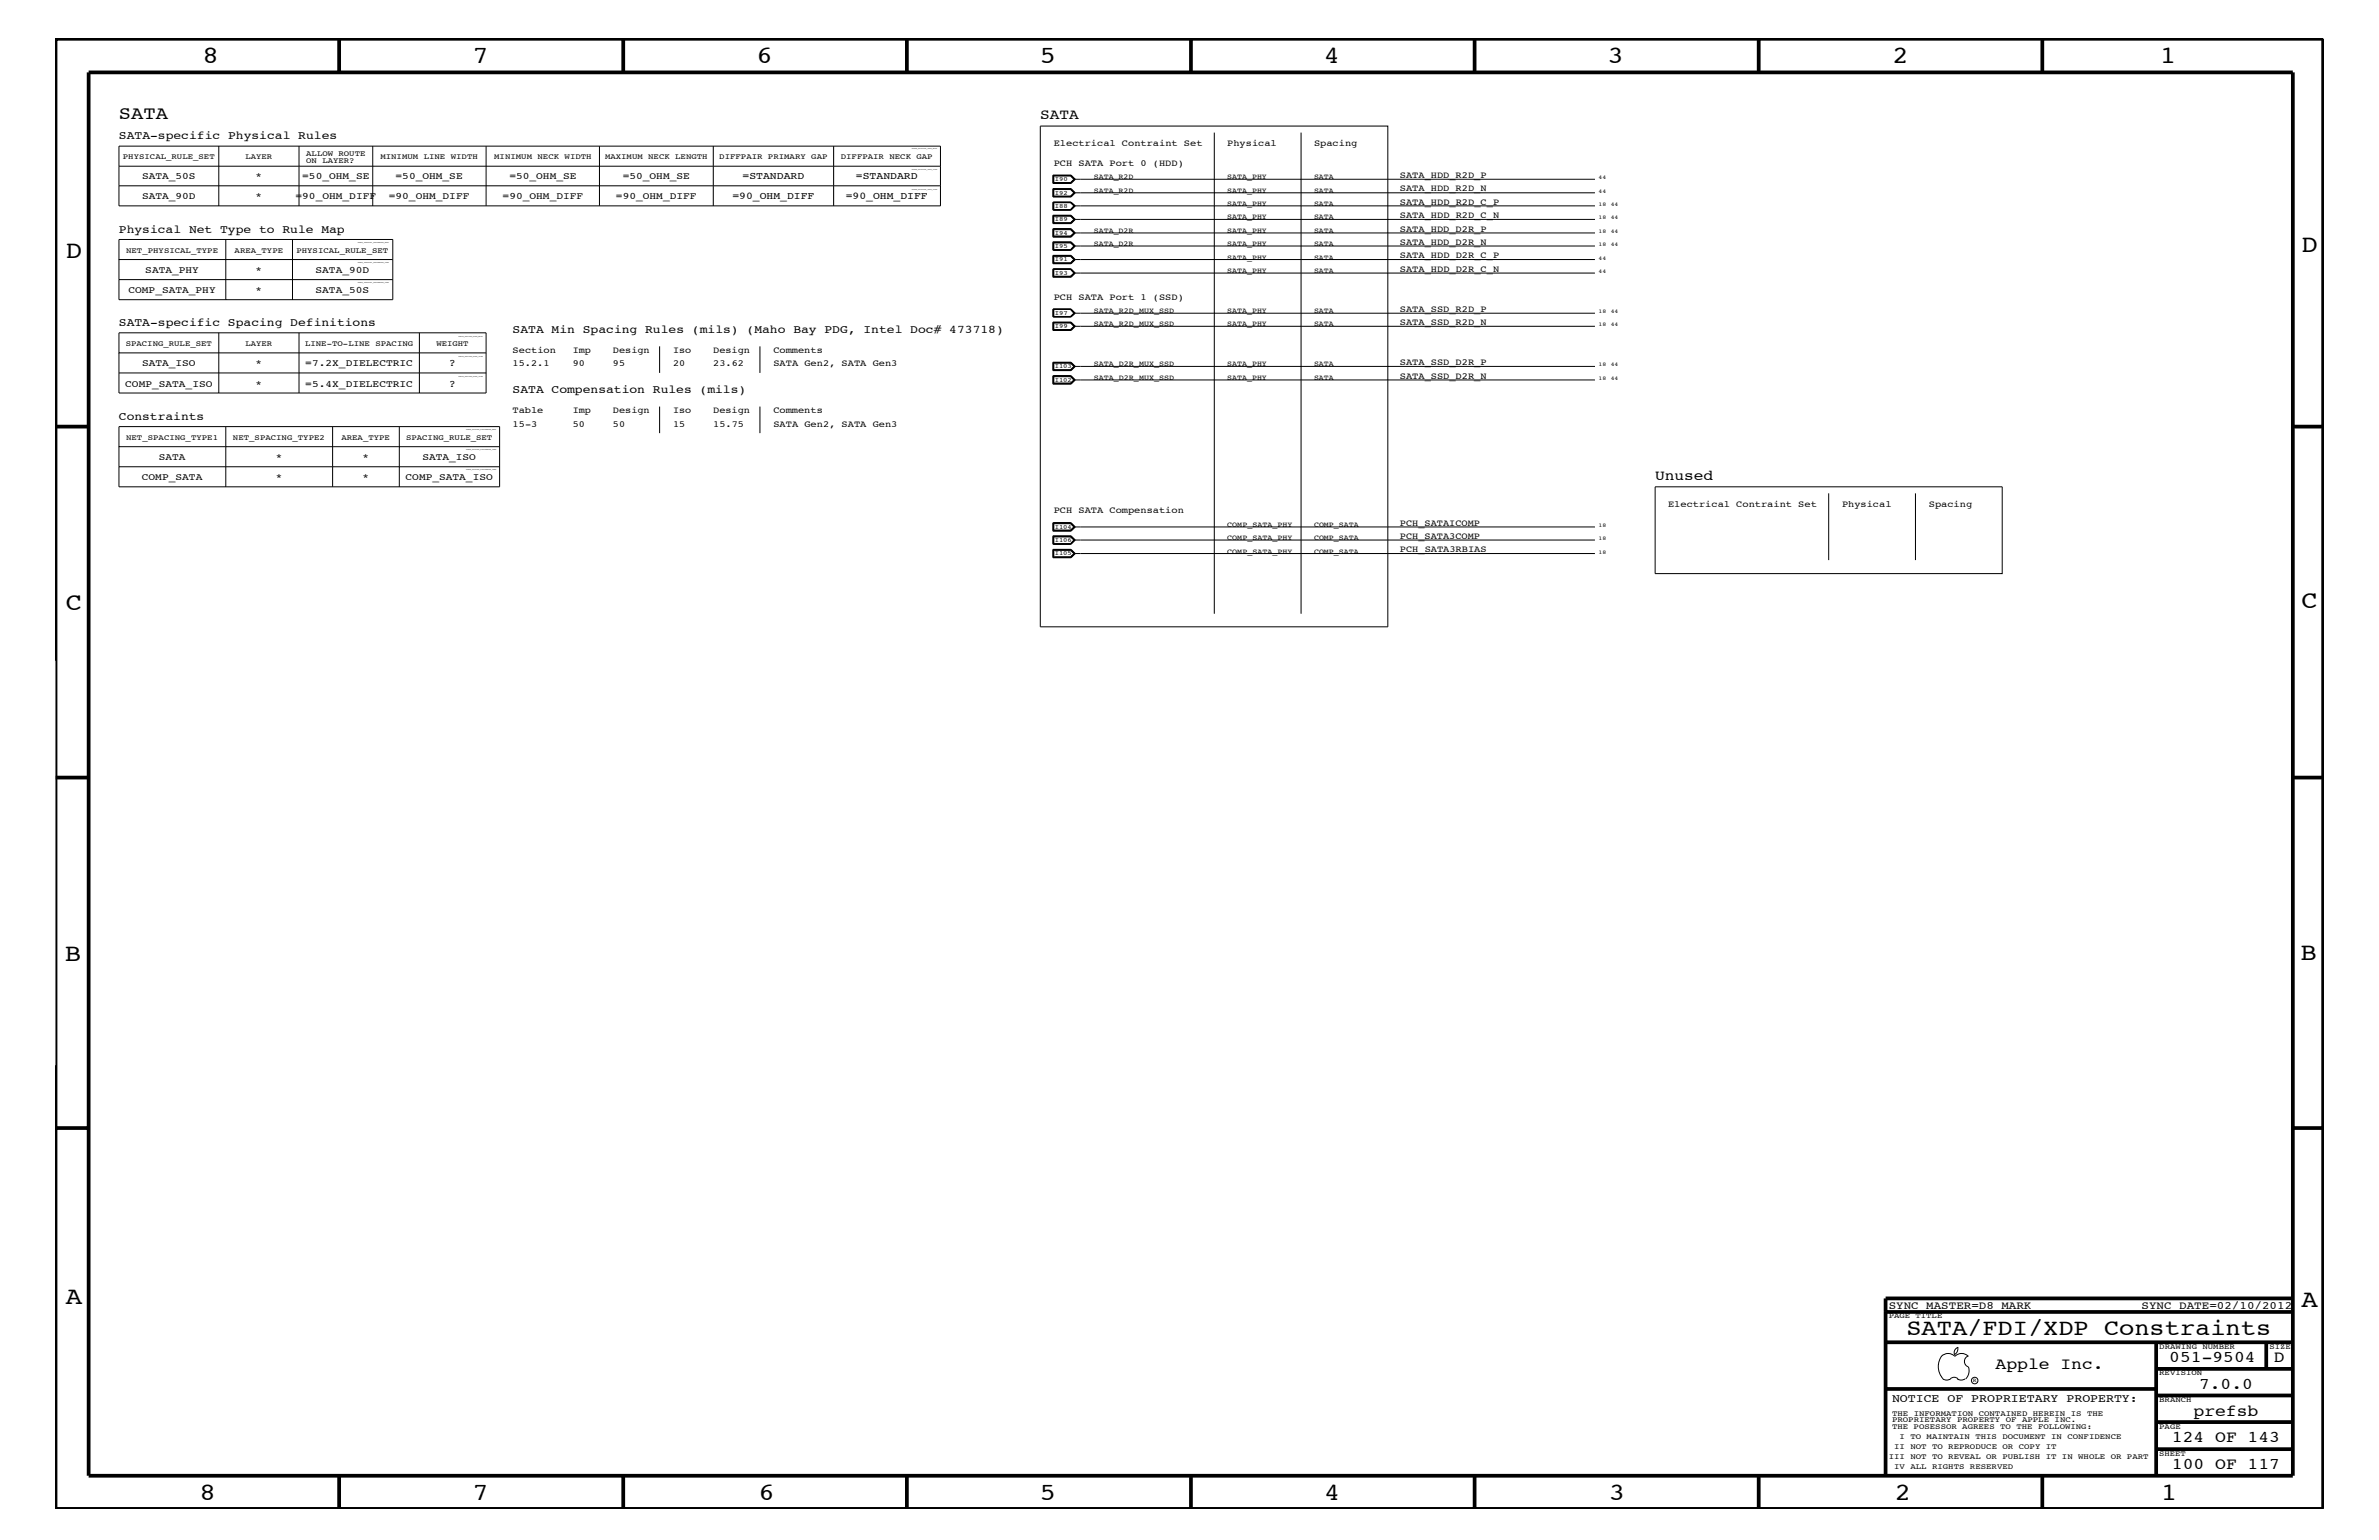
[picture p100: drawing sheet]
<svg xmlns="http://www.w3.org/2000/svg" width="432mm" height="279mm" viewBox="0 0 432 279" stroke-linecap="round" stroke-linejoin="round" font-family="sans-serif">
<defs><g id="words">
<g font-size="4.5">
<text x="36.7" y="11.5">8</text>
<text x="85.8" y="11.5">7</text>
<text x="137.3" y="11.5">6</text>
<text x="188.7" y="11.5">5</text>
<text x="240.3" y="11.5">4</text>
<text x="291.8" y="11.5">3</text>
<text x="343.5" y="11.5">2</text>
<text x="392" y="11.5">1</text>
<text x="11.9" y="46.8">D</text>
<text x="417.7" y="45.7">D</text>
<text x="11.9" y="110.6">C</text>
<text x="417.7" y="110.4">C</text>
<text x="11.8" y="174.3">B</text>
<text x="417.6" y="174.2">B</text>
<text x="11.9" y="236.7">A</text>
<text x="417.7" y="237.1">A</text>
<text x="36.2" y="272.1">8</text>
<text x="85.8" y="272.1">7</text>
<text x="137.7" y="272.1">6</text>
<text x="188.7" y="272.1">5</text>
<text x="240.4" y="272.1">4</text>
<text x="292" y="272.1">3</text>
<text x="343.9" y="272.1">2</text>
<text x="392.2" y="272.1">1</text>
</g>
<text font-size="4.1" x="346" y="242.3">SATA/FDI/XDP Constraints</text>
<text font-size="3.3" x="21.6" y="21.6">SATA</text>
<g font-size="3">
<text x="362.2" y="248.4">Apple Inc.</text>
<text x="393.7" y="247.1">051-9504</text>
<text x="399.2" y="252">7.0.0</text>
<text x="412.7" y="247.1">D</text>
<text x="398.1" y="256.8">prefsb</text>
<text x="394.2" y="261.6">124 OF 143</text>
<text x="394.2" y="266.6">100 OF 117</text>
</g>
<g font-size="2.6">
<text x="188.8" y="21.6">SATA</text>
<text x="300.4" y="87.1">Unused</text>
</g>
<g font-size="2.1">
<text x="21.6" y="25.3">SATA-specific Physical Rules</text>
<text x="21.6" y="42.3">Physical Net Type to Rule Map</text>
<text x="21.6" y="59.2">SATA-specific Spacing Definitions</text>
<text x="93" y="60.4">SATA Min Spacing Rules (mils) (Maho Bay PDG, Intel Doc# 473718)</text>
<text x="93" y="71.3">SATA Compensation Rules (mils)</text>
<text x="21.6" y="76.2">Constraints</text>
<text x="343.4" y="254.4">NOTICE OF PROPRIETARY PROPERTY:</text>
</g>
<g font-size="2">
<text x="342.8" y="237.4">SYNC_MASTER=D8_MARK</text>
<text x="388.7" y="237.4">SYNC_DATE=02/10/2012</text>
</g>
<g font-size="1.9">
<text x="134.8" y="32.5">=STANDARD</text>
<text x="155.4" y="32.5">=STANDARD</text>
<text x="132.9" y="36.2">=90_OHM_DIFF</text>
<text x="153.5" y="36.2">=90_OHM_DIFF</text>
<text x="81.5" y="66.5">?</text>
<text x="81.5" y="70.1">?</text>
</g>
<g font-size="1.8">
<text x="25.8" y="32.5">SATA_50S</text>
<text x="46.4" y="32.5">*</text>
<text x="54.9" y="32.5">=50_OHM_SE</text>
<text x="71.8" y="32.5">=50_OHM_SE</text>
<text x="92.5" y="32.5">=50_OHM_SE</text>
<text x="113" y="32.5">=50_OHM_SE</text>
<text x="25.8" y="36.2">SATA_90D</text>
<text x="46.4" y="36.2">*</text>
<text x="53.6" y="36.2">=90_OHM_DIFF</text>
<text x="70.6" y="36.2">=90_OHM_DIFF</text>
<text x="91.2" y="36.2">=90_OHM_DIFF</text>
<text x="111.8" y="36.2">=90_OHM_DIFF</text>
<text x="23.3" y="53.2">COMP_SATA_PHY</text>
<text x="26.4" y="49.6">SATA_PHY</text>
<text x="46.4" y="49.6">*</text>
<text x="46.4" y="53.2">*</text>
<text x="57.3" y="49.6">SATA_90D</text>
<text x="57.3" y="53.2">SATA_50S</text>
<text x="22.7" y="70.1">COMP_SATA_ISO</text>
<text x="25.8" y="66.5">SATA_ISO</text>
<text x="46.4" y="66.5">*</text>
<text x="46.4" y="70.1">*</text>
<text x="55.4" y="66.5">=7.2X_DIELECTRIC</text>
<text x="55.4" y="70.1">=5.4X_DIELECTRIC</text>
<text x="28.8" y="83.5">SATA</text>
<text x="50" y="83.5">*</text>
<text x="65.8" y="83.5">*</text>
<text x="76.7" y="83.5">SATA_ISO</text>
<text x="25.7" y="87.1">COMP_SATA</text>
<text x="50" y="87.1">*</text>
<text x="65.8" y="87.1">*</text>
<text x="73.6" y="87.1">COMP_SATA_ISO</text>
</g>
<g font-size="1.7">
<text x="191.3" y="26.5">Electrical Contraint Set</text>
<text x="222.8" y="26.5">Physical</text>
<text x="238.5" y="26.5">Spacing</text>
<text x="191.3" y="30.2">PCH SATA Port 0 (HDD)</text>
<text x="254.1" y="32.3">SATA_HDD_R2D_P</text>
<text x="254.1" y="34.7">SATA_HDD_R2D_N</text>
<text x="254.1" y="39.6">SATA_HDD_R2D_C_N</text>
<text x="254.1" y="37.2">SATA_HDD_R2D_C_P</text>
<text x="254.1" y="46.8">SATA_HDD_D2R_C_P</text>
<text x="254.1" y="44.4">SATA_HDD_D2R_N</text>
<text x="254.1" y="42">SATA_HDD_D2R_P</text>
<text x="254.1" y="49.3">SATA_HDD_D2R_C_N</text>
<text x="191.3" y="54.4">PCH SATA Port 1 (SSD)</text>
<text x="254.1" y="59">SATA_SSD_R2D_N</text>
<text x="254.1" y="56.6">SATA_SSD_R2D_P</text>
<text x="93" y="64">Section</text>
<text x="104" y="64">Imp</text>
<text x="111.3" y="64">Design</text>
<text x="122.2" y="64">Iso</text>
<text x="129.5" y="64">Design</text>
<text x="140.4" y="64">Comments</text>
<text x="93" y="66.5">15.2.1</text>
<text x="104" y="66.5">90</text>
<text x="111.3" y="66.5">95</text>
<text x="122.2" y="66.5">20</text>
<text x="129.5" y="66.5">23.62</text>
<text x="140.4" y="66.5">SATA Gen2, SATA Gen3</text>
<text x="254.1" y="66.2">SATA_SSD_D2R_P</text>
<text x="254.1" y="68.7">SATA_SSD_D2R_N</text>
<text x="93" y="77.4">15-3</text>
<text x="93" y="75">Table</text>
<text x="104" y="75">Imp</text>
<text x="104" y="77.4">50</text>
<text x="111.3" y="77.4">50</text>
<text x="111.3" y="75">Design</text>
<text x="122.2" y="75">Iso</text>
<text x="122.2" y="77.4">15</text>
<text x="129.5" y="77.4">15.75</text>
<text x="129.5" y="75">Design</text>
<text x="140.4" y="75">Comments</text>
<text x="140.4" y="77.4">SATA Gen2, SATA Gen3</text>
<text x="191.3" y="93.2">PCH SATA Compensation</text>
<text x="254.1" y="95.4">PCH_SATAICOMP</text>
<text x="302.8" y="92">Electrical Contraint Set</text>
<text x="334.3" y="92">Physical</text>
<text x="350.1" y="92">Spacing</text>
<text x="254.1" y="97.7">PCH_SATA3COMP</text>
<text x="254.1" y="100.2">PCH_SATA3RBIAS</text>
</g>
<g font-size="1.4">
<text x="22.3" y="28.9">PHYSICAL_RULE_SET</text>
<text x="44.6" y="28.9">LAYER</text>
<text x="55.6" y="28.3">ALLOW ROUTE</text>
<text x="55.6" y="29.5">ON LAYER?</text>
<text x="69" y="28.9">MINIMUM LINE WIDTH</text>
<text x="89.7" y="28.9">MINIMUM NECK WIDTH</text>
<text x="109.8" y="28.9">MAXIMUM NECK LENGTH</text>
<text x="130.6" y="28.9">DIFFPAIR PRIMARY GAP</text>
<text x="152.6" y="28.9">DIFFPAIR NECK GAP</text>
<text x="198.5" y="32.5">SATA_R2D</text>
<text x="198.5" y="35">SATA_R2D</text>
<text x="222.8" y="32.5">SATA_PHY</text>
<text x="222.8" y="35">SATA_PHY</text>
<text x="238.5" y="32.5">SATA</text>
<text x="238.5" y="35">SATA</text>
<text x="222.8" y="39.8">SATA_PHY</text>
<text x="222.8" y="37.4">SATA_PHY</text>
<text x="238.5" y="39.8">SATA</text>
<text x="238.5" y="37.4">SATA</text>
<text x="22.9" y="45.9">NET_PHYSICAL_TYPE</text>
<text x="42.6" y="45.9">AREA_TYPE</text>
<text x="53.8" y="45.9">PHYSICAL_RULE_SET</text>
<text x="198.5" y="44.6">SATA_D2R</text>
<text x="198.5" y="42.3">SATA_D2R</text>
<text x="222.8" y="47.1">SATA_PHY</text>
<text x="222.8" y="44.6">SATA_PHY</text>
<text x="222.8" y="42.3">SATA_PHY</text>
<text x="238.5" y="47.1">SATA</text>
<text x="238.5" y="44.6">SATA</text>
<text x="238.5" y="42.3">SATA</text>
<text x="222.8" y="49.6">SATA_PHY</text>
<text x="238.5" y="49.6">SATA</text>
<text x="198.5" y="59.2">SATA_R2D_MUX_SSD</text>
<text x="198.5" y="56.8">SATA_R2D_MUX_SSD</text>
<text x="222.8" y="59.2">SATA_PHY</text>
<text x="222.8" y="56.8">SATA_PHY</text>
<text x="238.5" y="59.2">SATA</text>
<text x="238.5" y="56.8">SATA</text>
<text x="22.8" y="62.9">SPACING_RULE_SET</text>
<text x="44.6" y="62.9">LAYER</text>
<text x="55.4" y="62.9">LINE-TO-LINE SPACING</text>
<text x="79.2" y="62.9">WEIGHT</text>
<text x="198.5" y="66.5">SATA_D2R_MUX_SSD</text>
<text x="198.5" y="68.9">SATA_D2R_MUX_SSD</text>
<text x="222.8" y="66.5">SATA_PHY</text>
<text x="222.8" y="68.9">SATA_PHY</text>
<text x="238.5" y="66.5">SATA</text>
<text x="238.5" y="68.9">SATA</text>
<text x="22.9" y="79.9">NET_SPACING_TYPE1</text>
<text x="42.3" y="79.9">NET_SPACING_TYPE2</text>
<text x="62" y="79.9">AREA_TYPE</text>
<text x="73.7" y="79.9">SPACING_RULE_SET</text>
<text x="222.8" y="95.6">COMP_SATA_PHY</text>
<text x="238.5" y="95.6">COMP_SATA</text>
<text x="222.8" y="98">COMP_SATA_PHY</text>
<text x="222.8" y="100.4">COMP_SATA_PHY</text>
<text x="238.5" y="98">COMP_SATA</text>
<text x="238.5" y="100.4">COMP_SATA</text>
<text x="342.8" y="239.2">PAGE TITLE</text>
<text x="391.9" y="244.7">DRAWING NUMBER</text>
<text x="411.9" y="244.7">SIZE</text>
<text x="391.9" y="249.5">REVISION</text>
<text x="343.4" y="256.8">THE INFORMATION CONTAINED HEREIN IS THE</text>
<text x="391.9" y="254.4">BRANCH</text>
<text x="343.4" y="258">PROPRIETARY PROPERTY OF APPLE INC.</text>
<text x="343.4" y="259.3">THE POSESSOR AGREES TO THE FOLLOWING:</text>
<text x="343.8" y="262.9">II NOT TO REPRODUCE OR COPY IT</text>
<text x="344.8" y="261.1">I TO MAINTAIN THIS DOCUMENT IN CONFIDENCE</text>
<text x="391.9" y="259.3">PAGE</text>
<text x="342.8" y="264.7">III NOT TO REVEAL OR PUBLISH IT IN WHOLE OR PART</text>
<text x="343.8" y="266.6">IV ALL RIGHTS RESERVED</text>
<text x="391.9" y="264.1">SHEET</text>
</g>
<g font-size="1.2">
<text x="191.4" y="32.9">I90</text>
<text x="191.4" y="35.3">I92</text>
<text x="191.4" y="37.8">I88</text>
<text x="191.4" y="40.2">I89</text>
<text x="191.4" y="47.4">I91</text>
<text x="191.4" y="42.6">I94</text>
<text x="191.4" y="45.1">I95</text>
<text x="191.4" y="49.9">I93</text>
<text x="191.4" y="57.2">I97</text>
<text x="191.4" y="59.5">I99</text>
<text x="191.4" y="69.3">I102</text>
<text x="191.4" y="66.8">I103</text>
<text x="191.4" y="96">I104</text>
<text x="191.4" y="100.8">I105</text>
<text x="191.4" y="98.4">I106</text>
</g>
<g font-size="1">
<text x="290.2" y="32.5">44</text>
<text x="290.2" y="35">44</text>
<text x="290.2" y="39.8">18</text>
<text x="290.2" y="37.4">18</text>
<text x="292.4" y="39.8">44</text>
<text x="292.4" y="37.4">44</text>
<text x="290.2" y="47.1">44</text>
<text x="290.2" y="44.6">18</text>
<text x="290.2" y="42.3">18</text>
<text x="292.4" y="44.6">44</text>
<text x="292.4" y="42.3">44</text>
<text x="290.2" y="49.6">44</text>
<text x="290.2" y="59.2">18</text>
<text x="290.2" y="56.8">18</text>
<text x="292.4" y="59.2">44</text>
<text x="292.4" y="56.8">44</text>
<text x="290.2" y="66.5">18</text>
<text x="290.2" y="68.9">18</text>
<text x="292.4" y="66.5">44</text>
<text x="292.4" y="68.9">44</text>
<text x="290.2" y="95.6">18</text>
<text x="290.2" y="98">18</text>
<text x="290.2" y="100.4">18</text>
<text x="358.1" y="250.7">R</text>
</g>
<g font-size=".3">
<text x="165.5" y="27.1">TABLE_PHYSICAL_RULE_HEAD</text>
<text x="165.5" y="34.4">TABLE_PHYSICAL_RULE_ITEM</text>
<text x="165.5" y="30.8">TABLE_PHYSICAL_RULE_ITEM</text>
<text x="64.9" y="47.7">TABLE_PHYSICAL_ASSIGNMENT_ITEM</text>
<text x="64.9" y="44.1">TABLE_PHYSICAL_ASSIGNMENT_HEAD</text>
<text x="64.9" y="51.3">TABLE_PHYSICAL_ASSIGNMENT_ITEM</text>
<text x="83.2" y="64.7">TABLE_SPACING_RULE_ITEM</text>
<text x="83.2" y="61.1">TABLE_SPACING_RULE_HEAD</text>
<text x="83.2" y="68.4">TABLE_SPACING_RULE_ITEM</text>
<text x="84.6" y="81.6">TABLE_SPACING_ASSIGNMENT_ITEM</text>
<text x="84.6" y="78">TABLE_SPACING_ASSIGNMENT_HEAD</text>
<text x="84.6" y="85.3">TABLE_SPACING_ASSIGNMENT_ITEM</text>
</g>
</g></defs>
<g fill="none" stroke="#000" stroke-width=".18">
<path d="M21.6 26.5h149.1v10.9h-149.1zM21.6 30.2h149.1M21.6 33.7h149.1M39.7 26.5v10.9M54.3 26.5v10.9M67.7 26.5v10.9M88.2 26.5v10.9M108.8 26.5v10.9M129.5 26.5v10.9M151.3 26.5v10.9M188.8 22.9h63.1v90.8h-63.1zM191.1 31.8h3.3l.8 .7-.8 .8h-3.3z"/>
<path d="M191.1 34.2h3.3l.8 .8-.8 .7h-3.3zM191.1 36.7h3.3l.8 .7-.8 .7h-3.3zM191.1 39h3.3l.8 .8-.8 .8h-3.3zM191.2 36.7v1.4M191.2 38h3.1M191.2 36.8h3.1M191.3 31.9h3l.6 .6-.6 .6h-3zM191.3 34.4h3l.6 .6-.6 .6h-3zM191.3 36.8v1.2M191.3 39.2h3l.6 .6-.6 .6h-3zM194.3 36.8l.6 .6M194.3 36.7l.8 .7-.8 .7"/>
<path d="M194.3 39.1l.8 .7-.8 .7M194.3 31.8l.8 .7-.8 .7M194.3 34.3l.8 .7-.8 .7M194.3 36.8l.7 .6-.7 .6M194.3 39.1l.7 .7-.7 .7M194.3 31.8l.7 .7-.7 .7M194.3 34.3l.7 .7-.7 .7M194.3 31.8h-3.1v1.4h3.1M194.3 34.3h-3.1v1.4h3.1M194.3 39.1h-3.1v1.4h3.1M194.9 37.4h94.6M194.9 39.8h94.6"/>
<path d="M194.9 32.5h94.6M194.9 35h94.6M194.9 37.4l-.6 .6M220.4 24.1v87.3M236.1 24.1v87.3M21.6 50.7h49.7M41 43.4v11M53.1 43.4v11M71.3 47.1h-49.7v-3.7h49.7v11h-49.7v-7.3M191.1 41.5h3.3l.8 .8-.8 .7h-3.3zM191.1 43.9h3.3l.8 .7-.8 .8h-3.3zM191.1 46.3h3.3l.8 .8-.8 .8h-3.3z"/>
<path d="M191.1 48.8h3.3l.8 .7-.8 .8h-3.3zM191.1 56.1h3.3l.8 .7-.8 .7h-3.3zM191.1 58.4h3.3l.8 .8-.8 .8h-3.3zM191.2 41.5v1.4h3.1l.8-.6-.8-.8M191.2 45.4v-1.4h3.1l.8 .6-.8 .8M191.2 56.1v1.4M191.2 50.1h3.1M191.2 42.9h3.1M191.2 45.3h3.1M191.2 57.4h3.1M191.2 48.9h3.1M191.2 41.6h3.1l.7 .7-.7 .6"/>
<path d="M191.2 44h3.1M191.2 56.1h3.1M191.3 44v1.3M191.3 46.5h3l.6 .6-.6 .6h-3zM191.3 48.9v1.2M191.3 56.1v1.3M191.3 58.6h3l.6 .6-.6 .6h-3zM194.3 48.9l.6 .6M194.3 44l.6 .6M194.3 56.1l.6 .7M194.3 48.8l.8 .7-.8 .7h-3.1v-1.4M194.3 46.4l.8 .7-.8 .7"/>
<path d="M194.3 56.1l.8 .7-.8 .7M194.3 58.5l.8 .7-.8 .7M194.3 46.4l.7 .7-.7 .7M194.3 48.9l.7 .6-.7 .6M194.3 44l.7 .6-.7 .7M194.3 56.1l.7 .7-.7 .6M194.3 58.5l.7 .7-.7 .7M194.3 46.4h-3.1v1.4h3.1M194.3 58.5h-3.1v1.4h3.1M194.9 42.3l-.6-.6h-3v1.2M194.9 47.1h94.6M194.9 49.5h94.6"/>
<path d="M194.9 42.3h94.6M194.9 44.6h94.6M194.9 56.8h94.6M194.9 59.2h94.6M194.9 49.5l-.6 .6M194.9 42.3l-.6 .6M194.9 44.6l-.6 .7M194.9 56.8l-.6 .6M21.6 67.7h66.6M39.7 60.4v10.9M41 77.4v10.9M54.3 60.4v10.9"/>
<path d="M60.4 77.4v10.9M72.5 77.4v10.9M76.1 60.4v10.9M88.2 64h-66.6v-3.6h66.6v10.9h-66.6v-7.3M119.7 62.8v4.9M119.7 73.8v4.8M137.9 62.8v4.9M137.9 73.8v4.8M191.1 65.7h3.3l.8 .8-.8 .7h-3.3zM191.1 68.2h3.3l.8 .7-.8 .8h-3.3zM191.2 69.5h3.1M191.2 68.2v1.4h3.1l.8-.7-.8-.7"/>
<path d="M191.2 68.3h3.1l.7 .6-.7 .6M191.3 65.9h3l.6 .6-.6 .6h-3zM194.3 65.8l.8 .7-.8 .7M194.3 65.8l.7 .7-.7 .7M194.3 65.8h-3.1v1.4h3.1M194.9 68.9l-.6-.6h-3v1.2M194.9 68.9h94.6M194.9 66.5h94.6M194.9 68.9l-.6 .6M21.6 81v7.3h69.1v-10.9h-69.1v3.6h69.1M21.6 84.7h69.1M191.1 94.8h3.3l.8 .8-.8 .8h-3.3z"/>
<path d="M191.1 97.2h3.3l.8 .8-.8 .7h-3.3zM191.1 99.7h3.3l.8 .7-.8 .8h-3.3zM191.2 94.8v1.5h3.1l.8-.7-.8-.8M191.2 96.2h3.1M191.2 98.7h3.1M191.2 94.9h3.1l.7 .7-.7 .6M191.2 97.4h3.1M191.3 97.4v1.3M191.3 99.8h3l.6 .6-.6 .6h-3zM194.3 97.4l.6 .6M194.3 99.8l.8 .6-.8 .7M194.3 99.8l.7 .6-.7 .7"/>
<path d="M194.3 97.4l.7 .6-.7 .7M194.3 98.7l.8-.7-.8-.7h-3.1v1.4M194.3 99.8h-3.1v1.3h3.1M194.9 95.6l-.6-.6h-3v1.2M194.9 95.6h94.6M194.9 98h94.6M194.9 95.6l-.6 .6M194.9 98l-.6 .7M300.4 88.3h63v15.8h-63zM331.9 89.5v12.1M347.7 89.5v12.1M194.9 100.4h94.6"/>
<path d="M352.4 246.1a1.69 1.69 0 0 1 2.4 0M352.4 246a3.3 3.3 0 0 0 .3 4.1M352.6 250.2l.7 .2 .7-.2M354 250.2l.7-.3 .7 .3M354.8 246.1a1.69 1.69 0 0 1 2.5 0M355.3 250.2l.7 .2 .7-.2M355.3 244.4l.1 .3a1.18 1.18 0 0 1-.6 1M355.4 244.4a.99 .99 0 0 0-.6 1.4M357.2 246a1.04 1.04 0 0 0-.6 1 1.04 1.04 0 0 0 .6 1M357.3 248l.1 .7a2.11 2.11 0 0 1-.6 1.5"/>
<circle cx="358.4" cy="250.5" r=".59"/>
</g>
<g fill="none" stroke="#000" stroke-width=".68" stroke-linecap="butt">
<path d="M10.1 7h411.6v266.8h-411.6zM16.1 13.1h400.1v254.6h-400.1zM61.6 7v6.1M113.1 7v6.1M164.6 7v6.1M216.2 7v6.1M267.6 7v6.1M319.2 7v6.1M370.7 7v6.1M10.1 77.4h6M416.2 77.4h5.5M10.1 141.1h6"/>
<path d="M416.2 141.1h5.5M10.1 204.7h6M416.2 204.7h5.5M342.2 238h74M416.2 235.6h-74v32.1M342.2 252h49.2M342.2 243.5h74M391.4 248.4h24.8M391.4 243.5v24.2M391.4 258h24.8M391.4 253.2h24.8M411.3 243.5v4.9"/>
<path d="M61.6 267.7v6.1M113.1 267.7v6.1M164.6 267.7v6.1M216.2 268v5.8M267.6 267.7v6.1M319.2 267.7v6.1M370.7 267.7v6.1M391.4 262.9h24.8"/>
</g>
<path d="M-.1 120.5h9.5v73.4h-9.5z" fill="#fff"/>
<use href="#words"/>
</svg>
